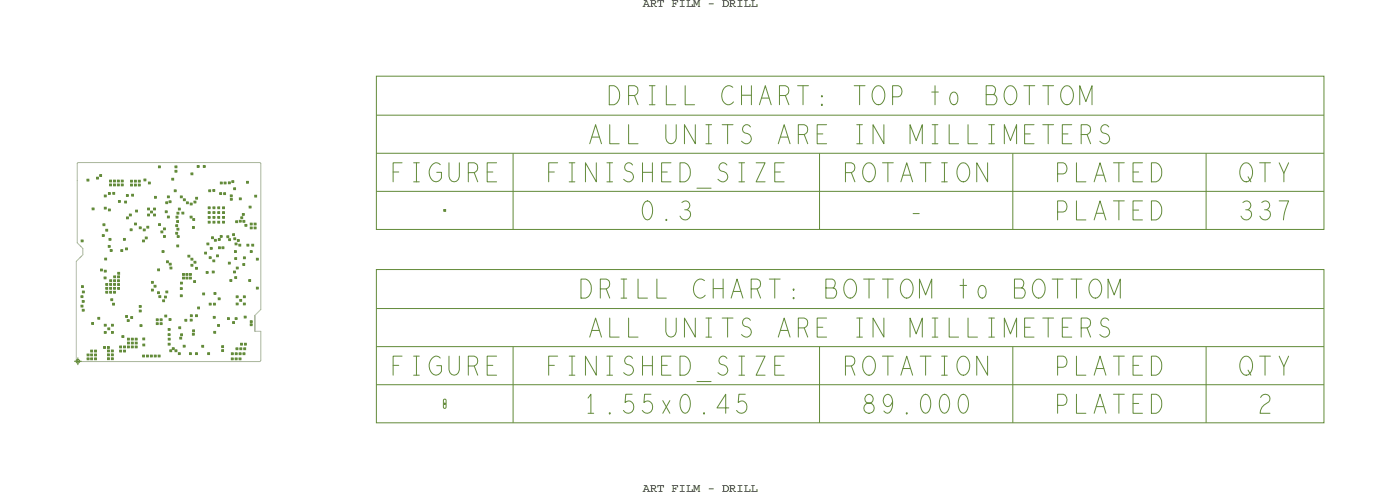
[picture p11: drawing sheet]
<svg xmlns="http://www.w3.org/2000/svg" width="234mm" height="83mm" viewBox="0 0 234 83" stroke-linecap="round" stroke-linejoin="round" font-family="sans-serif">
<defs><g id="words">
<g font-size="3.2" fill="#638b3a">
<text x="120.5" y="17.5">CHART:</text>
<text x="155.3" y="17.5">to</text>
<text x="130.1" y="24">ARE</text>
<text x="65.2" y="30.3">FIGURE</text>
<text x="91.2" y="30.3">FINISHED_SIZE</text>
<text x="107" y="36.7">0.3</text>
<text x="151.8" y="36.7">-</text>
<text x="207" y="36.7">337</text>
<text x="115.8" y="49.7">CHART:</text>
<text x="160.4" y="49.7">to</text>
<text x="130.1" y="56.2">ARE</text>
<text x="65.2" y="62.5">FIGURE</text>
<text x="91.2" y="62.5">FINISHED_SIZE</text>
</g>
<g font-size="2">
<text x="107.4" y="1.2">ART FILM - DRILL</text>
<text x="107.4" y="82">ART FILM - DRILL</text>
</g>
</g></defs>
<!-- layer: Board Outline -->
<g fill="none" stroke="#acacac" stroke-width=".17">
<path d="M12.9 30.1v3.3zM12.9 33.4v7.1zM12.9 27.3v2.8zM13.1 27.1h30.3zM13.1 27.1l-.2 .2M43.4 27.1l.2 .2M43.6 27.3v24.3zM12.7 43.6v16.4zM12.7 60l.3 .3M12.9 40.5l.6 .6zM13.5 41l.3 .4zM13.5 42.8l-.8 .8z"/>
<path d="M13.8 42.5l-.4 .5zM13.8 41.4v1.1zM42.6 52.6v2.6zM42.6 52.6l1-1zM42.6 55.2h1zM43.6 55.2v4.8zM13 60.3h.2zM13.2 60.3h30.1zM43.6 60l-.3 .3"/>
</g>
<!-- layer: Nets -->
<g fill="none" stroke="#638b3a" stroke-width=".17">
<path d="M14.5 29.9h.3v.3h-.3zM14.5 30l.1 .1 .1-.1M14.7 30h.1M14.8 30l-.1 .1M15.4 34.7h.3v.3h-.3zM15.4 34.7l.1 .2v-.2M15.6 34.8l.1 .1h-.1M16.1 29.5h.3v.3h-.3zM16.1 29.6l.1 .2 .1-.2M16.3 29.6l.1 .1h-.1M16.7 29.1h.3v.3h-.3zM16.7 29.2v.1l.1-.1"/>
<path d="M16.9 29.2v.1M16.9 29.3h-.1M17.1 39.1h.3v.3h-.3zM17.1 39.2l.1 .1v-.1M17.2 37.3h.3v.3h-.3zM17.2 37.4l.1 .1v-.1M17.3 39.2l.1 .1h-.1M17.4 37.4l.1 .1M17.4 32.5h.3v.3h-.3zM17.4 34.5h.3v.3h-.3zM17.4 37.5h.1M17.4 32.6l.1 .1 .1-.1"/>
<path d="M17.4 34.6l.1 .2 .1-.2M17.6 32.6l.1 .1h-.1M17.6 34.6l.1 .1h-.1M17.7 38.2h.3v.3h-.3zM17.7 38.3l.1 .2v-.2M17.9 38.3l.1 .1h-.1M18.1 32.1h.3v.3h-.3zM18.1 34.8h.3v.3h-.3zM18.1 32.2l.1 .1 .1-.1M18.1 34.9l.1 .2 .1-.2M18.2 39.8h.3v.3h-.3zM18.2 39.8l.1 .2 .1-.2"/>
<path d="M18.3 32.2h.1M18.3 34.9l.1 .1M18.3 30.7h.3v.3h-.3zM18.3 30h.3v.3h-.3zM18.3 30.8l.1 .1v-.1M18.3 30.1l.1 .2v-.2M18.3 32.2v.1M18.3 35h.1M18.4 39.8l.1 .1h-.1M18.5 30.8l.1 .1h-.1M18.5 30.1l.1 .1h-.1M18.8 32.1h.3v.3h-.3z"/>
<path d="M18.9 32.2v.1l.1-.1M19 30.7h.3v.3h-.3zM19 30h.3v.3h-.3zM19 30.8v.1l.1-.1M19 30.1v.2l.1-.2M19 32.2l.1 .1h-.1M19.2 30.8h.1M19.2 30.1v.1M19.2 30.8l-.1 .1M19.2 30.2h-.1M19.6 30.7h.3v.3h-.3zM19.6 30h.3v.3h-.3z"/>
<path d="M19.6 30.8l.1 .1v-.1M19.6 30.1l.1 .2v-.2M19.8 33.4h.3v.3h-.3zM19.8 33.5l.1 .2v-.2M19.8 30.8l.1 .1h-.1M19.8 30.1l.1 .1h-.1M20 33.5v.1M20 33.6h.1M20.3 30.7h.3v.3h-.3zM20.3 30h.3v.3h-.3zM20.3 30.8v.1l.1-.1M20.3 30.1v.2l.1-.2"/>
<path d="M20.5 30.8v.1h-.1M20.5 30.1v.1h-.1M20.6 39.8h.3v.3h-.3zM20.6 39.8l.1 .2 .1-.2M20.8 39.8l.1 .1M20.8 33.5h.3v.3h-.3zM20.8 33.6l.1 .2 .1-.2M20.8 39.9h.1M21 33.6l.1 .1M21 33.7h.1M21.1 32.4h.3v.3h-.3zM21.1 32.5l.1 .2 .1-.2"/>
<path d="M21.1 36.2h.3v.3h-.3zM21.1 36.2l.1 .2 .1-.2M21.3 32.5l.1 .1M21.3 36.3h.1M21.3 32.6h.1M21.4 36.3l-.1 .1M21.6 35.7h.3v.3h-.3zM21.6 35.8l.1 .1 .1-.1M21.8 38.2h.3v.3h-.3zM21.8 38.2v.2l.1-.2M21.8 35.8h.1M21.8 30.7h.3v.3h-.3z"/>
<path d="M21.8 30h.3v.3h-.3zM21.8 30.8l.1 .1v-.1M21.8 30.1l.1 .2v-.2M21.8 35.8v.1M21.9 38.2l.1 .1M22 38.3h-.1M22 32.4h.3v.3h-.3zM22 30.8l.1 .1h-.1M22 30.1l.1 .1h-.1M22 32.5l.1 .1v-.1M22.2 32.5h.1M22.2 32.5v.1"/>
<path d="M22.5 30.7h.3v.3h-.3zM22.5 30h.3v.3h-.3zM22.5 30.8v.1l.1-.1M22.5 30.1v.2l.1-.2M22.5 37.2h.3v.3h-.3zM22.5 37.3l.1 .1v-.1M22.6 30.8h.1M22.6 30.1l.1 .1M22.7 35h.3v.3h-.3zM22.7 37.3l.1 .1h-.1M22.7 35.1v.2l.1-.2M22.7 30.8l-.1 .1"/>
<path d="M22.7 30.2h-.1M22.8 35.1l.1 .1h-.1M23.1 30.7h.3v.3h-.3zM23.1 30h.3v.3h-.3zM23.1 30.8l.1 .1v-.1M23.1 30.1l.1 .2v-.2M23.3 37.8h.3v.3h-.3zM23.3 37.9v.1l.1-.1M23.3 30.8l.1 .1h-.1M23.3 30.1l.1 .1h-.1M23.5 37.9v.1h-.1M23.9 38.2h.3v.3h-.3z"/>
<path d="M23.9 38.3l.1 .1 .1-.1M24.1 29.8h.3v.3h-.3zM24.1 29.9v.2l.1-.2M24.1 38.3h.1M24.2 38.3l-.1 .1M24.2 29.9l.1 .1M24.3 39.5h.3v.3h-.3zM24.3 30h-.1M24.3 39.6v.1l.1-.1M24.5 39.6l.1 .1h-.2M24.5 37.7h.3v.3h-.3zM24.6 37.8v.1l.1-.1"/>
<path d="M24.7 34.7h.3v.3h-.3zM24.7 35.7h.3v.3h-.3zM24.7 34.8v.1l.1-.1M24.7 35.8v.1l.1-.1M24.7 37.8l.1 .1h-.1M24.8 30.4h.3v.3h-.3zM24.8 30.4l.1 .2v-.2M24.8 34.8l.1 .1h-.1M24.8 35.8l.1 .1h-.1M25 30.4v.1M25 30.5v.1M25.2 35.2h.3v.3h-.3z"/>
<path d="M25.2 35.3v.1l.1-.1M25.3 35.3l.1 .1h-.1M25.7 34.7h.3v.3h-.3zM25.7 35.7h.3v.3h-.3zM25.7 34.8v.1l.1-.1M25.7 35.8v.1l.1-.1M25.8 32.7h.3v.3h-.3zM25.8 32.8l.1 .2v-.2M25.8 34.8l.1 .1h-.1M25.8 35.8l.1 .1h-.1M26 32.8l.1 .1M26 32.9h.1"/>
<path d="M26.5 27.7h.3v.3h-.3zM26.5 27.7v.2l.1-.2M26.5 37.3h.3v.3h-.3zM26.5 37.4l.1 .1v-.1M26.7 27.8h.1M26.7 37.4l.1 .1h-.1M26.7 27.8l-.1 .1M26.9 38.5h.3v.3h-.3zM26.9 38.6l.1 .1v-.1M27.1 38.6v.1M27.1 38.7h.1M27.3 39.3h.3v.3h-.3z"/>
<path d="M27.3 38h.3v.3h-.3zM27.3 39.3l.1 .2 .1-.2M27.3 38.1l.1 .1 .1-.1M27.5 39.4h.1M27.5 38.1h.1M27.5 39.4v.1M27.5 38.1v.1M27.6 35.2h.3v.3h-.3zM27.6 35.2l.1 .2v-.2M27.7 33.6h.3v.3h-.3zM27.7 33.7l.1 .2v-.2M27.8 35.2l.1 .1h-.1"/>
<path d="M27.9 33.7l.1 .1h-.1M28 36h.3v.3h-.3zM28 32.7h.3v.3h-.3zM28 36.1v.1l.1-.1M28 32.7v.2l.1-.2M28.2 36.1v.1M28.2 32.8h.1M28.2 36.2h-.1M28.2 32.8l-.1 .1M28.2 33.5h.3v.3h-.3zM28.3 33.6v.1l.1-.1M28.4 33.6l.1 .1h-.1"/>
<path d="M28.7 29.7h.3v.3h-.3zM28.7 29.8l.1 .1v-.1M28.9 29.8l.1 .1h-.1M29.1 31.7h.3v.3h-.3zM29.1 31.7l.1 .2v-.2M29.2 27.7h.3v.3h-.3zM29.2 28.4h.3v.3h-.3zM29.2 27.7l.1 .2 .1-.2M29.2 28.5l.1 .1 .1-.1M29.3 31.7l.1 .1M29.3 31.8h.1M29.4 38.7h.3v.3h-.3z"/>
<path d="M29.4 37.5h.3v.3h-.3zM29.4 38.8v.2l.1-.2M29.4 37.5v.2l.1-.2M29.4 36h.3v.3h-.3zM29.4 27.8h.1M29.4 28.5h.1M29.4 36.1l.1 .2 .1-.2M29.5 27.8l-.1 .1M29.5 28.5l-.1 .1M29.5 36.8h.3v.3h-.3zM29.5 36.9l.1 .1 .1-.1M29.6 38.8v.1h-.1"/>
<path d="M29.6 37.6v.1h-.1M29.6 38.1h.3v.3h-.3zM29.6 35.4h.3v.3h-.3zM29.6 38.1v.2l.1-.2M29.6 35.5v.1l.1-.1M29.6 36.1l.1 .1h-.1M29.6 39.3h.3v.3h-.3zM29.6 39.4l.1 .1v-.1M29.7 36.9h.1M29.7 36.9v.1M29.8 38.1v.1M29.8 35.5h.1"/>
<path d="M29.8 38.2h-.1M29.8 35.5l-.1 .1M29.8 34.7h.3v.3h-.3zM29.8 39.4h.1M29.8 34.8l.1 .1v-.1M29.8 39.4v.1M30 34.8l.1 .1h-.1M30.1 32.7h.3v.3h-.3zM30.1 32.7l.1 .2 .1-.2M30.3 32.8l.1 .1h-.1M30.4 35.4h.3v.3h-.3zM30.4 35.4l.1 .2v-.2"/>
<path d="M30.6 35.5h.1M30.6 35.5v.1M30.6 33.1h.3v.3h-.3zM30.6 33.2l.1 .2 .1-.2M30.8 33.2l.1 .1h-.1M31.1 33.7h.3v.3h-.3zM31.2 33.7v.2l.1-.2M31.3 33.7l.1 .1M31.4 33.8l-.1 .1M31.8 36h.3v.3h-.3zM31.8 36.1v.2l.1-.2M31.8 33.9h.3v.3h-.3z"/>
<path d="M31.8 33.9l.1 .2v-.2M31.9 28.8h.3v.3h-.3zM31.9 28.9l.1 .2v-.2M32 36.1v.1M32 33.9v.1M32 36.2h-.1M32 34l-.1 .1M32.1 28.9v.1M32.1 29h.1M32.2 37.8h.3v.3h-.3zM32.2 37.8v.2l.1-.2M32.2 36.4h.3v.3h-.3z"/>
<path d="M32.2 36.5l.1 .2v-.2M32.3 37.9h.1M32.4 37.9l-.1 .1M32.4 36.5l.1 .1h-.1M32.4 33.5h.3v.3h-.3zM32.4 33.6l.1 .2v-.2M32.6 33.6l.1 .1h-.1M32.7 32.9h.3v.3h-.3zM32.7 33l.1 .1v-.1M32.9 33h.1M32.9 33v.1M32.9 27.6h.3v.3h-.3z"/>
<path d="M33 27.7v.1l.1-.1M33.1 27.7h.1M33.2 27.7l-.1 .1M34 27.6h.3v.3h-.3zM34 27.7v.1l.1-.1M34.2 27.7v.1h-.1M34.8 34.5h.3v.3h-.3zM34.8 36.9h.3v.3h-.3zM34.8 36.1h.3v.3h-.3zM34.8 35.3h.3v.3h-.3zM34.8 34.6l.1 .1v-.1M34.8 37l.1 .1v-.1"/>
<path d="M34.8 36.2l.1 .1v-.1M34.8 35.4l.1 .1v-.1M34.9 31.7h.3v.3h-.3zM34.9 31.7l.1 .2v-.2M35 34.6h.1M35 37h.1M35 36.2h.1M35 35.4h.1M35 34.6v.1M35 37v.1M35 36.2v.1M35 35.4v.1"/>
<path d="M35.1 31.7l.1 .1h-.2M35.3 39.5h.3v.3h-.3zM35.4 39.6v.1l.1-.1M35.5 39.6l.1 .1h-.1M35.6 31.6h.3v.3h-.3zM35.6 31.7v.1l.1-.1M35.6 34.5h.3v.3h-.3zM35.6 36.9h.3v.3h-.3zM35.6 36.1h.3v.3h-.3zM35.6 35.3h.3v.3h-.3zM35.6 34.6l.1 .1v-.1M35.6 37l.1 .1v-.1"/>
<path d="M35.6 36.2l.1 .1v-.1M35.6 35.4l.1 .1v-.1M35.8 31.7v.1h-.1M35.8 34.6h.1M35.8 37h.1M35.8 36.2h.1M35.8 35.4h.1M35.8 34.6v.1M35.8 37v.1M35.8 36.2v.1M35.8 35.4v.1M35.8 39.9h.3v.3h-.3z"/>
<path d="M35.8 40l.1 .1 .1-.1M36 40l.1 .1M36.4 34.5h.3v.3h-.3zM36.4 36.9h.3v.3h-.3zM36.4 36.1h.3v.3h-.3zM36.4 35.3h.3v.3h-.3zM36.4 34.6l.1 .1v-.1M36.4 37l.1 .1v-.1M36.4 36.2l.1 .1v-.1M36.4 35.4l.1 .1v-.1M36.5 39.8h.3v.3h-.3zM36.5 39.8v.2l.1-.2"/>
<path d="M36.6 34.6l.1 .1h-.1M36.6 37l.1 .1h-.1M36.6 36.2l.1 .1h-.1M36.6 35.4l.1 .1h-.1M36.7 39.9v.1h-.1M36.7 32.1h.3v.3h-.3zM36.7 32.2l.1 .1v-.1M36.8 39.3h.3v.3h-.3zM36.8 39.3l.1 .2v-.2M36.8 30.4h.3v.3h-.3zM36.8 30.4l.1 .2v-.2M36.9 32.2v.1"/>
<path d="M36.9 32.3h.1M37 39.4h.1M37 30.4l.1 .2h-.1M37 39.4v.1M37.2 34.5h.3v.3h-.3zM37.2 36.9h.3v.3h-.3zM37.2 36.1h.3v.3h-.3zM37.2 35.3h.3v.3h-.3zM37.2 34.6l.1 .1v-.1M37.2 37l.1 .1v-.1M37.2 36.2l.1 .1v-.1M37.2 35.4l.1 .1v-.1"/>
<path d="M37.4 32.1h.3v.3h-.3zM37.4 34.6l.1 .1h-.1M37.4 37l.1 .1h-.1M37.4 36.2l.1 .1h-.1M37.4 35.4l.1 .1h-.1M37.4 32.2v.2l.1-.2M37.4 30.4h.3v.3h-.3zM37.5 30.4v.2l.1-.2M37.6 32.2v.1M37.6 32.3h-.1M37.6 30.4l.1 .2h-.1M37.9 39.3h.3v.3h-.3z"/>
<path d="M37.9 39.4l.1 .1v-.1M38.1 39.4v.1M38.1 39.5h.1M38.2 30.3h.3v.3h-.3zM38.2 30.4v.2l.1-.2M38.2 39.8h.3v.3h-.3zM38.2 39.9l.1 .1v-.1M38.3 30.4l.1 .1M38.4 30.5h-.1M38.4 39.9h.1M38.4 39.9v.1M38.5 32.5h.3v.3h-.3z"/>
<path d="M38.5 33.1h.3v.3h-.3zM38.5 32.6v.1l.1-.1M38.5 33.1l.1 .2v-.2M38.7 32.6v.1h-.1M38.7 33.2l.1 .1h-.2M38.7 30.1h.3v.3h-.3zM38.7 30.2l.1 .2 .1-.2M38.9 39h.3v.3h-.3zM38.9 39v.2l.1-.2M38.9 30.2l.1 .1M39 30.3h-.1M39 31.3h.3v.3h-.3z"/>
<path d="M39 31.4l.1 .1 .1-.1M39.1 39.1h.1M39.1 39.7h.3v.3h-.3zM39.1 39.7v.2l.1-.2M39.1 39.1l-.1 .1M39.2 31.4l.1 .1M39.3 39.7v.1h-.1M39.3 31.5h-.1M39.4 36.8h.3v.3h-.3zM39.4 36.9v.1l.1-.1M39.6 36.9v.1M39.6 37h-.1"/>
<path d="M39.7 39.9h.3v.3h-.3zM40 36.7h.3v.3h-.3zM40 33h.3v.3h-.3zM40 36.8v.2l.1-.2M40 33.1l.1 .1v-.1M40.2 36.8l.1 .1h-.2M40.2 33.1l.1 .1h-.1M40.2 36.1h.3v.3h-.3zM40.2 36.2l.1 .2 .1-.2M40.4 36.2l.1 .1h-.1M40.5 35.6h.3v.3h-.3zM40.5 35.7l.1 .1v-.1"/>
<path d="M40.6 36.7h.3v.3h-.3zM40.6 36.8l.1 .2v-.2M40.7 35.7l.1 .1h-.1M40.8 36.8v.1M40.8 36.9h.1M40.9 37.4h.3v.3h-.3zM40.9 37.5l.1 .1 .1-.1M41.1 37.5l.1 .1M41.1 37.6h.1M41.2 30.2h.3v.3h-.3zM41.2 30.3l.1 .2v-.2M41.4 30.3v.1"/>
<path d="M41.4 30.4h-.1M41.6 34.4h.3v.3h-.3zM41.6 34.4l.1 .2 .1-.2M41.8 37.8h.3v.3h-.3zM41.8 37.2h.3v.3h-.3zM41.8 34.5h.1M41.8 37.9l.1 .2v-.2M41.8 37.3l.1 .1v-.1M41.8 34.5v.1M42 37.9v.1M42 37.3h.1M42 38h.1"/>
<path d="M42 37.3v.1M42.5 37.8h.3v.3h-.3zM42.5 37.2h.3v.3h-.3zM42.5 37.9v.2l.1-.2M42.5 37.3v.1l.1-.1M42.6 32.5h.3v.3h-.3zM42.6 32.6v.2l.1-.2M42.6 37.9l.1 .1M42.6 37.3h.1M42.7 38h-.1M42.7 37.3l-.1 .1M42.8 32.6v.1h-.1"/>
<path d="M13.5 50.9h.3v.3h-.3zM13.5 49.3h.3v.3h-.3zM13.6 51v.1l.1-.1M13.6 49.4v.1l.1-.1M13.6 40h.3v.3h-.3zM13.6 40.1v.1l.1-.1M13.6 47.6h.3v.3h-.3zM13.6 47.7l.1 .2 .1-.2M13.7 51l.1 .1h-.1M13.7 49.4l.1 .1h-.1M13.7 50.1h.3v.3h-.3zM13.7 51.6h.3v.3h-.3z"/>
<path d="M13.8 40.1v.1M13.8 50.2v.1l.1-.1M13.8 51.6v.2l.1-.2M13.8 48.5h.3v.3h-.3zM13.8 48.6v.1l.1-.1M13.8 40.2h-.1M13.8 47.7l.1 .1M13.8 47.8h.1M13.9 50.2h.1M13.9 51.7h.1M14 48.6v.1M14 50.2l-.1 .1"/>
<path d="M14 51.7l-.1 .1M14 48.7h-.1M14.6 59h.3v.3h-.3zM14.6 59.7h.3v.3h-.3zM14.6 59.1v.1l.1-.1M14.6 59.7v.2l.1-.2M14.7 59.1l.1 .1h-.1M14.7 59.8l.1 .1h-.1M15.2 59h.3v.3h-.3zM15.2 58.4h.3v.3h-.3zM15.2 59.7h.3v.3h-.3zM15.2 59.1v.1l.1-.1"/>
<path d="M15.2 58.4v.2l.1-.2M15.2 59.7v.2l.1-.2M15.3 53.8h.3v.3h-.3zM15.3 53.8l.1 .2 .1-.2M15.3 59.1l.1 .1M15.3 58.5h.1M15.3 59.8h.1M15.4 59.2h-.1M15.4 58.5l-.1 .1M15.4 59.8l-.1 .1M15.5 53.9h.1M15.5 53.9v.1"/>
<path d="M15.8 59h.3v.3h-.3zM15.8 58.4h.3v.3h-.3zM15.8 59.7h.3v.3h-.3zM15.8 59.1l.1 .1v-.1M15.8 58.4l.1 .2v-.2M15.8 59.7l.1 .2v-.2M16 59.1l.1 .1h-.1M16 58.5l.1 .1h-.1M16 59.8l.1 .1h-.1M16.3 52.9h.3v.3h-.3zM16.4 53v.1l.1-.1M16.5 53l.1 .1h-.1"/>
<path d="M16.8 44.9h.3v.3h-.3zM16.8 44.9l.1 .2v-.2M17 44.9v.1M17 45v.1M17.3 57.8h.3v.3h-.3zM17.3 57.8l.1 .2v-.2M17.4 46.2h.3v.3h-.3zM17.4 46.3l.1 .1v-.1M17.4 55.3h.3v.3h-.3zM17.4 54.1h.3v.3h-.3zM17.4 45h.3v.3h-.3zM17.4 55.3l.1 .2 .1-.2"/>
<path d="M17.4 54.1l.1 .2 .1-.2M17.4 45.1l.1 .2 .1-.2M17.5 57.9l.1 .1h-.1M17.5 43h.3v.3h-.3zM17.5 43.1l.1 .2v-.2M17.6 46.3l.1 .1h-.1M17.6 55.4l.1 .1h-.1M17.6 54.2l.1 .1h-.1M17.6 45.1l.1 .1h-.1M17.7 48.6h.3v.3h-.3zM17.7 47.9h.3v.3h-.3zM17.7 47.3h.3v.3h-.3z"/>
<path d="M17.7 48.6l.1 .2v-.2M17.7 48l.1 .1v-.1M17.7 47.3l.1 .2v-.2M17.7 43.1v.1M17.7 43.2h.1M17.9 48.7l.1 .1h-.2M17.9 48l.1 .1h-.2M17.9 47.4l.1 .1h-.2M18 57.8h.3v.3h-.3zM18 59h.3v.3h-.3zM18 58.3h.3v.3h-.3zM18 59.6h.3v.3h-.3z"/>
<path d="M18 57.8v.2l.1-.2M18 59.1v.1l.1-.1M18 58.4v.2l.1-.2M18 59.7v.2l.1-.2M18 54.7h.3v.3h-.3zM18 54.7l.1 .2 .1-.2M18.1 40.9h.3v.3h-.3zM18.1 41l.1 .1v-.1M18.1 57.9h.1M18.1 59.1h.1M18.1 58.4l.1 .1M18.1 59.7l.1 .1"/>
<path d="M18.2 57.9l-.1 .1M18.2 59.1l-.1 .1M18.2 58.5h-.1M18.2 59.8h-.1M18.2 54.8l.1 .1h-.1M18.3 41v.1M18.3 41.1h.1M18.3 48.6h.3v.3h-.3zM18.3 47.9h.3v.3h-.3zM18.3 47.3h.3v.3h-.3zM18.3 46.6h.3v.3h-.3zM18.3 48.6l.1 .2 .1-.2"/>
<path d="M18.3 48l.1 .1 .1-.1M18.3 47.3l.1 .2 .1-.2M18.3 46.7l.1 .2 .1-.2M18.4 41.6h.3v.3h-.3zM18.4 41.7l.1 .1 .1-.1M18.5 48.7h.1M18.5 48l.1 .1M18.5 47.4h.1M18.5 49.8h.3v.3h-.3zM18.5 46.7l.1 .1M18.5 49.9l.1 .1 .1-.1M18.5 48.7v.1"/>
<path d="M18.5 48.1h.1M18.5 47.4v.1M18.6 46.8h-.1M18.6 41.7l.1 .1M18.6 59h.3v.3h-.3zM18.6 58.3h.3v.3h-.3zM18.6 59.6h.3v.3h-.3zM18.6 59.1l.1 .1v-.1M18.6 58.4l.1 .2v-.2M18.6 59.7l.1 .2v-.2M18.6 55.3h.3v.3h-.3zM18.6 54.1h.3v.3h-.3z"/>
<path d="M18.6 55.3l.1 .2 .1-.2M18.6 54.1l.1 .2 .1-.2M18.6 41.8h.1M18.7 49.9l.1 .1h-.1M18.8 59.1l.1 .1h-.1M18.8 58.4l.1 .1h-.1M18.8 59.7l.1 .1h-.1M18.8 50.6h.3v.3h-.3zM18.8 55.4h.1M18.8 54.2h.1M18.8 50.6l.1 .2v-.2M18.8 55.4v.1"/>
<path d="M18.8 54.2v.1M19 48.6h.3v.3h-.3zM19 47.9h.3v.3h-.3zM19 47.3h.3v.3h-.3zM19 46.6h.3v.3h-.3zM19 48.6l.1 .2v-.2M19 48l.1 .1v-.1M19 47.3l.1 .2v-.2M19 46.7l.1 .2v-.2M19 50.6l.1 .1h-.1M19 46h.3v.3h-.3zM19 46.1l.1 .1v-.1"/>
<path d="M19.2 48.7l.1 .1h-.2M19.2 48l.1 .1h-.2M19.2 47.4l.1 .1h-.2M19.2 46.7v.1M19.2 46.1h.1M19.2 46.8h.1M19.2 46.1v.1M19.6 46.6h.3v.3h-.3zM19.6 46.7l.1 .2 .1-.2M19.7 46h.3v.3h-.3zM19.7 47.9h.3v.3h-.3zM19.7 47.3h.3v.3h-.3z"/>
<path d="M19.7 46.1v.1l.1-.1M19.7 48v.2l.1-.2M19.7 47.4v.1l.1-.1M19.7 45.4h.3v.3h-.3zM19.7 45.5l.1 .1v-.1M19.8 46.7l.1 .1h-.1M19.8 46.1l.1 .1h-.1M19.8 48l.1 .1h-.1M19.8 47.4l.1 .1h-.1M19.9 45.5l.1 .1h-.2M20 58.4h.3v.3h-.3zM20 57.7h.3v.3h-.3z"/>
<path d="M20 58.4l.1 .2v-.2M20 57.8l.1 .1v-.1M20.2 58.5h.1M20.2 57.8h.1M20.2 41.6h.3v.3h-.3zM20.2 41.7l.1 .1v-.1M20.2 58.5v.1M20.2 57.8v.1M20.4 56h.3v.3h-.3zM20.4 41.7l.1 .1h-.1M20.4 56v.2l.1-.2M20.6 56v.1"/>
<path d="M20.6 56.1l-.1 .1M20.6 57.7h.3v.3h-.3zM20.7 58.4h.3v.3h-.3zM20.7 57.8v.1l.1-.1M20.7 58.4v.2l.1-.2M20.8 57.8l.1 .1h-.1M20.8 58.5l.1 .1h-.1M21 41.3h.3v.3h-.3zM21 52.6h.3v.3h-.3zM21 41.4l.1 .2v-.2M21 52.7l.1 .1v-.1M21.2 41.4l.1 .1h-.2"/>
<path d="M21.2 52.7l.1 .1h-.1M21.3 53.3h.3v.3h-.3zM21.3 53.4v.1l.1-.1M21.3 57.7h.3v.3h-.3zM21.3 57h.3v.3h-.3zM21.3 56.4h.3v.3h-.3zM21.3 57.8l.1 .1v-.1M21.3 57.1l.1 .2v-.2M21.3 56.5l.1 .1v-.1M21.5 53.4h.1M21.5 53.4l-.1 .1M21.5 57.8h.1"/>
<path d="M21.5 57.1v.1M21.5 56.5h.1M21.5 57.8v.1M21.5 57.2h.1M21.5 56.5v.1M21.8 52.8h.3v.3h-.3zM21.9 52.9v.1l.1-.1M21.9 57.7h.3v.3h-.3zM21.9 57h.3v.3h-.3zM21.9 56.4h.3v.3h-.3zM22 57.8v.1l.1-.1M22 57.1v.2l.1-.2"/>
<path d="M22 56.5v.1l.1-.1M22 52.9h.1M22.1 52.9l-.1 .1M22.1 57.8l.1 .1h-.1M22.1 57.1l.1 .1h-.1M22.1 56.5l.1 .1h-.1M22.6 57.7h.3v.3h-.3zM22.6 57h.3v.3h-.3zM22.6 56.4h.3v.3h-.3zM22.6 57.8l.1 .1v-.1M22.6 57.1l.1 .2v-.2M22.6 56.5l.1 .1v-.1"/>
<path d="M22.8 57.8h.1M22.8 57.1v.1M22.8 56.5h.1M22.8 57.8v.1M22.8 57.2h.1M22.8 56.5v.1M23.3 50.9h.3v.3h-.3zM23.3 51.7h.3v.3h-.3zM23.3 51v.2l.1-.2M23.3 51.8v.1l.1-.1M23.4 54.1h.3v.3h-.3zM23.4 54.2l.1 .2v-.2"/>
<path d="M23.5 51v.1h-.1M23.5 51.8v.1h-.1M23.6 54.2l.1 .1h-.1M23.8 40h.3v.3h-.3zM23.8 59.2h.3v.3h-.3zM23.8 40.1l.1 .1 .1-.1M23.8 59.3l.1 .1 .1-.1M23.9 56.3h.3v.3h-.3zM23.9 57.4h.3v.3h-.3zM23.9 56.4v.2l.1-.2M23.9 57.4v.2l.1-.2M24 40.1l.1 .1h-.1"/>
<path d="M24 59.3l.1 .1h-.1M24.1 56.4v.1h-.1M24.1 57.4v.2h-.1M24.5 59.2h.3v.3h-.3zM24.5 59.3l.1 .1v-.1M24.7 59.3h.1M24.7 59.3l-.1 .1M25.1 59.2h.3v.3h-.3zM25.1 59.3l.1 .1 .1-.1M25.3 46.9h.3v.3h-.3zM25.3 48.2h.3v.3h-.3zM25.3 47l.1 .1v-.1"/>
<path d="M25.3 48.3l.1 .1v-.1M25.3 59.3h.1M25.3 59.3v.1M25.5 47v.1M25.5 48.3h.1M25.5 47.1h.1M25.5 48.3v.1M25.7 47.6h.3v.3h-.3zM25.8 47.6v.2l.1-.2M25.8 59.2h.3v.3h-.3zM25.8 59.3l.1 .1v-.1M25.9 47.6l.1 .2h-.1"/>
<path d="M26 59.3l.1 .1h-.2M26.1 53.8h.3v.3h-.3zM26.1 53.2h.3v.3h-.3zM26.1 53.9l.1 .1v-.1M26.1 53.2l.1 .2v-.2M26.3 53.9l.1 .1h-.1M26.3 53.2l.1 .1h-.1M26.3 48.6h.3v.3h-.3zM26.3 48.7l.1 .2 .1-.2M26.3 44.8h.3v.3h-.3zM26.4 44.9v.2l.1-.2M26.4 59.2h.3v.3h-.3z"/>
<path d="M26.4 59.3l.1 .1 .1-.1M26.5 48.7l.1 .1h-.1M26.5 44.9l.1 .1M26.5 49.3h.3v.3h-.3zM26.6 49.4v.1l.1-.1M26.6 45h-.1M26.6 59.3h.1M26.6 59.3v.1M26.7 49.4h.1M26.8 53.8h.3v.3h-.3zM26.8 53.2h.3v.3h-.3zM26.8 49.4l-.1 .1"/>
<path d="M26.8 53.9v.1l.1-.1M26.8 53.2v.2l.1-.2M26.9 53.9h.1M26.9 53.2l.1 .1M27 53.9l-.1 .1M27 53.3h-.1M27.1 41.8h.3v.3h-.3zM27.1 41.9l.1 .1v-.1M27.2 50h.3v.3h-.3zM27.2 50.1l.1 .1v-.1M27.3 41.9l.1 .1h-.2M27.4 50.1h.1"/>
<path d="M27.4 50.1l-.1 .1M27.5 49.4h.3v.3h-.3zM27.5 49.4l.1 .2v-.2M27.5 52.5h.3v.3h-.3zM27.6 52.6v.2l.1-.2M27.7 49.4v.1M27.7 49.5l-.1 .1M27.7 48.5h.3v.3h-.3zM27.7 48.6l.1 .1 .1-.1M27.7 52.6l.1 .1h-.1M27.8 43.5h.3v.3h-.3zM27.8 43.6l.1 .1 .1-.1"/>
<path d="M27.9 48.6l.1 .1M27.9 48.7h.1M28 43.6h.1M28 43.6v.1M28.1 55.6h.3v.3h-.3zM28.1 54.8h.3v.3h-.3zM28.1 57.2h.3v.3h-.3zM28.1 55.7l.1 .2v-.2M28.1 56.4h.3v.3h-.3zM28.1 54.8l.1 .2v-.2M28.1 57.3l.1 .2v-.2M28.1 56.5l.1 .1v-.1"/>
<path d="M28.2 53.1h.3v.3h-.3zM28.3 53.2v.1l.1-.1M28.3 43.9h.3v.3h-.3zM28.3 55.7v.1M28.3 44v.1l.1-.1M28.3 54.9h.1M28.3 57.3v.1M28.3 56.5h.1M28.3 55.8h.1M28.3 54.9v.1M28.3 57.4h.1M28.3 56.5v.1"/>
<path d="M28.4 58.3h.3v.3h-.3zM28.4 58.4v.1l.1-.1M28.4 44.5h.3v.3h-.3zM28.4 44.6l.1 .2v-.2M28.4 53.2l.1 .1h-.1M28.5 44h.1M28.5 44l-.1 .1M28.6 58.4l.1 .1h-.2M28.6 44.6v.1M28.6 44.7h.1M28.8 58h.3v.3h-.3zM28.8 58l.1 .2v-.2"/>
<path d="M29 58.1l.1 .1h-.1M29.2 58.3h.3v.3h-.3zM29.2 58.4l.1 .1 .1-.1M29.4 58.4l.1 .1M29.5 58.5h-.1M29.5 40.8h.3v.3h-.3zM29.6 40.9v.2l.1-.2M29.7 40.9l.1 .1h-.1M29.8 58.8h.3v.3h-.3zM29.8 58.9l.1 .1v-.1M29.9 54.5h.3v.3h-.3zM29.9 54.6v.1l.1-.1"/>
<path d="M30 58.9l.1 .1h-.1M30 56.2h.3v.3h-.3zM30 56.3l.1 .1 .1-.1M30.1 54.6l.1 .1h-.2M30.1 48h.3v.3h-.3zM30.1 49.2h.3v.3h-.3zM30.1 48l.1 .2 .1-.2M30.1 49.2l.1 .2 .1-.2M30.2 47h.3v.3h-.3zM30.2 47.1v.2l.1-.2M30.2 55.7h.3v.3h-.3zM30.2 55.7l.1 .2v-.2"/>
<path d="M30.2 56.3l.1 .1h-.1M30.3 48l.1 .2h-.1M30.3 49.2l.1 .1h-.1M30.3 47.1l.1 .1M30.4 55.7v.1M30.4 47.2h-.1M30.4 55.8h-.1M30.5 45.6h.3v.3h-.3zM30.5 46.2h.3v.3h-.3zM30.5 45.7l.1 .1v-.1M30.5 46.3l.1 .1v-.1M30.6 57.6h.3v.3h-.3z"/>
<path d="M30.6 57.6l.1 .2v-.2M30.7 45.7l.1 .1h-.1M30.7 46.3l.1 .1h-.1M30.8 57.6l.1 .1M30.8 57.7v.1M30.9 53.2h.3v.3h-.3zM30.9 53.3l.1 .2v-.2M31.1 45.6h.3v.3h-.3zM31.1 46.2h.3v.3h-.3zM31.1 53.3v.1M31.1 45.7v.1l.1-.1M31.1 46.3v.1l.1-.1"/>
<path d="M31.1 53.4h.1M31.3 45.7h.1M31.3 46.3v.1M31.3 45.7l-.1 .1M31.3 46.4h-.1M31.4 42.5h.3v.3h-.3zM31.4 42.6l.1 .2v-.2M31.6 42.6v.1M31.6 42.7h.1M31.6 58.8h.3v.3h-.3zM31.6 45.6h.3v.3h-.3zM31.7 46.2h.3v.3h-.3z"/>
<path d="M31.7 58.9v.1l.1-.1M31.7 45.7v.1l.1-.1M31.7 46.3v.1l.1-.1M31.8 53.2h.3v.3h-.3zM31.8 53.3l.1 .1v-.1M31.8 52.5h.3v.3h-.3zM31.8 52.6l.1 .1v-.1M31.8 58.9h.1M31.8 45.7h.1M31.8 46.3h.1M31.9 58.9l-.1 .1M31.9 45.7l-.1 .1"/>
<path d="M31.9 46.3l-.1 .1M31.9 43.1h.3v.3h-.3zM31.9 44.1h.3v.3h-.3zM31.9 43.1l.1 .2v-.2M31.9 44.1l.1 .2v-.2M32 53.3v.1M32 52.6l.1 .1h-.1M32 53.4h-.1M32.1 43.1v.1M32.1 44.2h.1M32.1 43.2v.1M32.1 44.2v.1"/>
<path d="M32.1 55.6h.3v.3h-.3zM32.1 55.6l.1 .2 .1-.2M32.2 55h.3v.3h-.3zM32.2 55.1l.1 .1v-.1M32.3 55.7l.1 .1h-.1M32.4 46.8h.3v.3h-.3zM32.4 46.9v.1l.1-.1M32.4 55.1h.1M32.4 55.1v.1M32.4 43.6h.3v.3h-.3zM32.4 43.6l.1 .2v-.2M32.5 46.9h.1"/>
<path d="M32.6 46.9l-.1 .1M32.6 43.7l.1 .1h-.1M32.7 44.6h.3v.3h-.3zM32.7 52.5h.3v.3h-.3zM32.7 58.8h.3v.3h-.3zM32.7 44.7v.1l.1-.1M32.7 52.6v.1l.1-.1M32.7 58.9v.1l.1-.1M32.9 44.7v.1h-.1M32.9 52.6v.1h-.1M32.9 58.9v.1h-.1M33 51.2h.3v.3h-.3z"/>
<path d="M33 51.3l.1 .1 .1-.1M33.2 51.3h.1M33.2 51.3v.1M33.7 57.6h.3v.3h-.3zM33.7 57.7l.1 .1v-.1M33.9 48.8h.3v.3h-.3zM33.9 48.9v.2l.1-.2M33.9 57.7l.1 .1h-.1M34.1 48.9v.1M34.1 49h-.1M34.2 42h.3v.3h-.3zM34.2 42.1l.1 .2v-.2"/>
<path d="M34.4 42.1v.1M34.4 42.2h.1M34.4 45.3h.3v.3h-.3zM34.5 45.3v.2l.1-.2M34.6 40.5h.3v.3h-.3zM34.6 40.6v.1l.1-.1M34.6 45.4h.1M34.7 45.4l-.1 .1M34.7 58.8h.3v.3h-.3zM34.7 58.9l.1 .1v-.1M34.8 40.6v.1M34.8 40.7h-.1"/>
<path d="M34.9 58.9h.1M34.9 58.9v.1M35 42.8h.3v.3h-.3zM35 50.5h.3v.3h-.3zM35 42.9v.1l.1-.1M35 50.6v.2l.1-.2M35.1 41.3h.3v.3h-.3zM35.1 42.9h.1M35.1 50.6l.1 .1M35.1 41.3l.1 .2 .1-.2M35.2 42.9l-.1 .1M35.2 50.7h-.1"/>
<path d="M35.3 41.3l.1 .1h-.1M35.5 45.2h.3v.3h-.3zM35.5 45.3v.1l.1-.1M35.6 43.3h.3v.3h-.3zM35.6 43.4v.2l.1-.2M35.6 52.7h.3v.3h-.3zM35.6 52.8l.1 .2 .1-.2M35.7 45.3h.1M35.7 50.5h.3v.3h-.3zM35.7 50.6v.2l.1-.2M35.7 45.3l-.1 .1M35.7 55.2h.3v.3h-.3z"/>
<path d="M35.7 55.3l.1 .2 .1-.2M35.8 43.4v.1h-.1M35.8 48.8h.3v.3h-.3zM35.8 48.8v.2l.1-.2M35.8 52.8l.1 .1h-.1M35.9 50.6v.1M35.9 50.7h-.1M35.9 55.3l.1 .1h-.1M35.9 48.9h.1M36 48.9l-.1 .1M36 40.1h.1M36.2 42.5h.3v.3h-.3z"/>
<path d="M36.2 42.6v.1l.1-.1M36.3 54.1h.3v.3h-.3zM36.4 42.6l.1 .1h-.2M36.4 54.2v.1l.1-.1M36.5 49.7h.3v.3h-.3zM36.5 49.7v.2l.1-.2M36.5 41.2h.3v.3h-.3zM36.5 41.2l.1 .2v-.2M36.5 54.2l.1 .1h-.1M36.6 49.7l.1 .1M36.7 49.8l-.1 .1M36.7 41.2v.1"/>
<path d="M36.7 41.3h.1M37 58.3h.3v.3h-.3zM37 57.6h.3v.3h-.3zM37 58.4l.1 .1 .1-.1M37 57.7l.1 .2 .1-.2M37.1 41.2h.3v.3h-.3zM37.1 41.2l.1 .2v-.2M37.2 58.4h.1M37.2 57.7l.1 .1M37.3 58.4l-.1 .1M37.3 57.8h-.1M37.3 41.2v.1"/>
<path d="M37.3 41.3h.1M38 53h.3v.3h-.3zM38 53l.1 .2v-.2M38.1 43.7h.3v.3h-.3zM38.2 43.8v.1l.1-.1M38.2 53v.1M38.2 53.1v.1M38.3 43.8l.1 .1h-.1M38.4 46.6h.3v.3h-.3zM38.4 46.7l.1 .1v-.1M38.6 46.7v.1M38.6 46.8h.1"/>
<path d="M38.6 59.7h.3v.3h-.3zM38.6 58.8h.3v.3h-.3zM38.7 59.7v.2l.1-.2M38.7 58.9v.1l.1-.1M38.8 59.8l.1 .1h-.1M38.8 58.9l.1 .1h-.1M38.9 53.6h.3v.3h-.3zM38.9 53.7v.1l.1-.1M39 45.2h.3v.3h-.3zM39 45.3l.1 .1 .1-.1M39.1 53.7v.1M39.1 53.8h-.1"/>
<path d="M39.2 41.8h.3v.3h-.3zM39.2 41.9v.1l.1-.1M39.2 45.3l.1 .1h-.1M39.2 46.1h.3v.3h-.3zM39.2 43h.3v.3h-.3zM39.2 46.2l.1 .2 .1-.2M39.2 43l.1 .2 .1-.2M39.3 40.5h.3v.3h-.3zM39.3 53h.3v.3h-.3zM39.3 40.6v.1l.1-.1M39.3 59.7h.3v.3h-.3zM39.3 53l.1 .2v-.2"/>
<path d="M39.3 58.8h.3v.3h-.3zM39.3 59.7l.1 .2v-.2M39.3 58.9l.1 .1v-.1M39.4 41.9h.1M39.4 41.9l-.1 .1M39.4 46.2l.1 .1h-.1M39.4 43l.1 .1h-.1M39.4 58h.3v.3h-.3zM39.4 58.1l.1 .1 .1-.1M39.5 50.5h.3v.3h-.3zM39.5 49.3h.3v.3h-.3zM39.5 40.6l.1 .1h-.2"/>
<path d="M39.5 50.6v.1l.1-.1M39.5 49.4v.1l.1-.1M39.5 53v.1M39.5 44.5h.3v.3h-.3zM39.5 59.8h.1M39.5 44.6v.2l.1-.2M39.5 58.9v.1M39.5 53.1v.1M39.5 59.8v.1M39.5 59h.1M39.6 58.1h.1M39.6 58.1v.1"/>
<path d="M39.6 50.6l.1 .1M39.6 49.4l.1 .1M39.7 44.6l.1 .1h-.2M39.7 40v.2l.1-.2M39.7 50.7h-.1M39.7 49.5h-.1M39.8 40l.1 .1h-.1M39.9 40.7h.3v.3h-.3zM39.9 40.8l.1 .1v-.1M39.9 59.7h.3v.3h-.3zM39.9 58.8h.3v.3h-.3zM40 59.7v.2l.1-.2"/>
<path d="M40 58.9v.1l.1-.1M40.1 49.9h.3v.3h-.3zM40.1 50v.1l.1-.1M40.1 58h.3v.3h-.3zM40.1 58.1v.1l.1-.1M40.1 40.8l.1 .1h-.1M40.1 59.8l.1 .1h-.1M40.1 58.9l.1 .1M40.2 59h-.1M40.2 57.2h.3v.3h-.3zM40.2 57.3l.1 .1v-.1M40.2 50l.1 .1h-.1"/>
<path d="M40.3 58.1h.1M40.3 58.1l-.1 .1M40.4 57.3l.1 .1h-.1M40.6 43.9h.3v.3h-.3zM40.6 44v.2l.1-.2M40.6 58.8h.3v.3h-.3zM40.6 58.9l.1 .1v-.1M40.7 50.5h.3v.3h-.3zM40.7 49.3h.3v.3h-.3zM40.7 42.8h.3v.3h-.3zM40.7 50.6v.1l.1-.1M40.7 49.4v.1l.1-.1"/>
<path d="M40.7 42.9v.2l.1-.2M40.7 58h.3v.3h-.3zM40.7 58.1l.1 .1 .1-.1M40.8 44v.1h-.1M40.8 58.9l.1 .1h-.1M40.8 52.7h.3v.3h-.3zM40.8 52.8l.1 .1v-.1M40.8 57.2h.3v.3h-.3zM40.8 57.3l.1 .1 .1-.1M40.8 50.6l.1 .1h-.1M40.8 49.4l.1 .1h-.1M40.9 42.9v.1"/>
<path d="M40.9 43h-.1M40.9 58.1l.1 .1h-.1M41 52.8v.1M41 52.9h.1M41 57.3l.1 .1M41.1 57.4h-.1M41.3 40.7h.3v.3h-.3zM41.3 40.8v.1l.1-.1M41.4 40.8l.1 .1M41.5 40.9h-.1M41.6 46.6h.3v.3h-.3zM41.6 46.7v.1l.1-.1"/>
<path d="M41.7 46.7l.1 .1M41.8 46.8h-.1M41.8 54h.3v.3h-.3zM41.8 41.8h.3v.3h-.3zM41.8 53.5h.3v.3h-.3zM41.8 54.1l.1 .1v-.1M41.8 41.9l.1 .1v-.1M41.8 53.5l.1 .2v-.2M42 54.1h.1M42 41.9l.1 .1h-.1M42 53.6l.1 .1h-.1M42 54.1v.1"/>
<path d="M42.1 40.7h.3v.3h-.3zM42.1 40.8v.1l.1-.1M42.3 40.8v.1h-.1M42.8 47.9h.3v.3h-.3zM42.8 43.1h.3v.3h-.3zM42.8 48l.1 .1 .1-.1M42.8 43.1l.1 .2 .1-.2M43 48l.1 .1h-.1M43 43.1l.1 .2h-.1"/>
</g>
<!-- layer: Text -->
<g fill="none" stroke="#638b3a" stroke-width=".17">
<path d="M101.8 14.3h.7a1.81 1.81 0 0 1 0 3.2h-.7zM105 15.9h1a.86 .86 0 0 0 .6-.8 .86 .86 0 0 0-.6-.8h-1v3.2M106 15.9l.6 1.6M108.5 14.3h.9M108.5 17.5h.9M108.9 14.3v3.2M111.3 14.3v3.2h1.6M114.4 14.3v3.2h1.6M122.4 14.6a1 1 0 0 0-1.7 .4 1.72 1.72 0 0 0 .8 2.5 1.1 1.1 0 0 0 1-.5M123.8 14.3v3.2M125.5 14.3v3.2M126.8 17.5l1-3.2 1 3.2"/>
<path d="M130.2 15.9h1a.86 .86 0 0 0 .6-.8 .86 .86 0 0 0-.6-.8h-1v3.2M133.2 14.3h1.8M134.1 14.3v3.2M142.7 14.3h1.8M143.6 14.3v3.2M146.1 14.6a.94 .94 0 0 1 1-.2 .94 .94 0 0 1 .6 .8 1.9 1.9 0 0 1-.7 2.2 1.18 1.18 0 0 1-1.3-1.3 1.94 1.94 0 0 1 .4-1.5zM149.1 16.1h.9a1 1 0 0 0 .7-.9 1 1 0 0 0-.7-.9h-.9v3.2M156.2 14.3v3.2M164.7 15.8h1.2a.93 .93 0 0 1 .6 .8 .93 .93 0 0 1-.5 .9h-1.3v-3.2h1.1a.85 .85 0 0 1 .1 1.5M168.2 14.6a.94 .94 0 0 1 1-.2 .94 .94 0 0 1 .6 .8 1.9 1.9 0 0 1-.7 2.2 1.18 1.18 0 0 1-1.4-1.3 1.94 1.94 0 0 1 .5-1.5zM171 14.3h1.8M171.9 14.3v3.2"/>
<path d="M174.2 14.3h1.8M175.1 14.3v3.2M177.6 14.6a.94 .94 0 0 1 1-.2 .94 .94 0 0 1 .6 .8 1.9 1.9 0 0 1-.7 2.2 1.18 1.18 0 0 1-1.3-1.3 1.94 1.94 0 0 1 .4-1.5zM180.3 17.5v-3.2l1.1 2.6 1-2.6v3.2M67.2 27.1h-1.5v3.2M69.1 27.1h.9M69.6 27.1v3.2M73.5 27.5a.94 .94 0 0 0-1.6 .3 1.66 1.66 0 0 0 .9 2.5l.4-.1 .5-.5v-1h-.8M75 27.1v2.3a.87 .87 0 0 0 .9 .9 .87 .87 0 0 0 .8-.9v-2.3M78.2 28.8h1a.86 .86 0 0 0 .6-.8 .86 .86 0 0 0-.6-.9h-1v3.2M82.9 27.1h-1.5v3.2h1.5M93.1 27.1h-1.5v3.2"/>
<path d="M95.1 27.1h.9M95.5 27.1v3.2M98.5 24l1-3.2 1 3.2M98.8 22.9h1.3M99.6 27.1v3.2l-1.8-3.2v3.2M101.4 27.1h.9M101.8 20.8v3.2h1.6M101.8 27.1v3.2M105 20.8v3.2h1.6M105.7 27.5a.72 .72 0 0 0-1.2-.1 .72 .72 0 0 0 .2 1.1 .91 .91 0 0 1 1.1 .8 .91 .91 0 0 1-1 1l-.6-.4M107.3 27.1v3.2M107.8 33.6a.71 .71 0 0 1 1 .6 2.28 2.28 0 0 1-.3 2.4 .71 .71 0 0 1-1.1-.6 2.28 2.28 0 0 1 .4-2.4z"/>
<path d="M109 27.1v3.2M111.2 20.8v2.3a.87 .87 0 0 0 .9 .9 .87 .87 0 0 0 .8-.9v-2.3M112.1 27.1h-1.6v3.2h1.6M113.6 27.1h.8a1.81 1.81 0 0 1 0 3.2h-.8zM113.9 33.8a.76 .76 0 0 1 1.2 0 .76 .76 0 0 1-.4 1.2M116.1 20.8v3.2l-1.8-3.2v3.2M117.9 20.8h.9M117.9 24h.9M118.4 20.8v3.2M120.6 20.8h1.8M121.4 27.5a.72 .72 0 0 0-1.1-.1 .72 .72 0 0 0 .2 1.1 .91 .91 0 0 1 1.1 .8 .91 .91 0 0 1-1 1l-.7-.4M121.5 20.8v3.2"/>
<path d="M123.4 27.1h1M123.9 27.1v3.2M125.3 21.2a.72 .72 0 0 0-1.1-.2 .72 .72 0 0 0 .2 1.2 .91 .91 0 0 1 1.1 .8 .91 .91 0 0 1-1 1l-.7-.5M126.3 27.1h1.5l-1.5 3.2h1.5M130 24l1-3.2 1 3.2M131 27.1h-1.6v3.2h1.6M133.3 22.4h1a.86 .86 0 0 0 .6-.8 .86 .86 0 0 0-.6-.8h-1v3.2M138.1 20.8h-1.6v3.2h1.6M141.2 28.8h1a.86 .86 0 0 0 .6-.8 .86 .86 0 0 0-.6-.9h-1v3.2M142.2 28.8l.6 1.5M143.1 20.8h.9M143.1 24h.9"/>
<path d="M143.6 20.8v3.2M144.6 27.4a.94 .94 0 0 1 1-.2 .94 .94 0 0 1 .5 .9 1.9 1.9 0 0 1-.6 2.2 1.18 1.18 0 0 1-1.4-1.4 1.94 1.94 0 0 1 .5-1.5zM147.4 27.1h1.8M147.6 20.8v3.2l-1.8-3.2v3.2M148.3 27.1v3.2M150.5 30.3l.9-3.2 1 3.2M150.8 29.2h1.3M152 24v-3.2l1 2.6 1-2.6v3.2M153.7 27.1h1.8M154.6 27.1v3.2M155.7 20.8h.9M155.7 24h.9"/>
<path d="M156.2 20.8v3.2M157.3 27.1h.9M157.3 30.3h.9M157.7 27.1v3.2M158.5 20.8v3.2h1.6M160.3 27.4a.94 .94 0 0 1 1-.2 .94 .94 0 0 1 .6 .9 1.9 1.9 0 0 1-.7 2.2 1.18 1.18 0 0 1-1.4-1.4 1.94 1.94 0 0 1 .5-1.5zM161.7 20.8v3.2h1.6M165 27.1v3.2l-1.9-3.2v3.2M165.1 20.8h1M165.1 24h1M165.6 20.8v3.2M167.7 24v-3.2l1.1 2.6 1-2.6v3.2"/>
<path d="M171.1 22.3h1M172.7 20.8h-1.6v3.2h1.6M174.2 20.8h1.8M175.1 20.8v3.2M176.6 29h1a1 1 0 0 0 .6-.9 1 1 0 0 0-.6-1h-1v3.2M176.6 35.3h1a1 1 0 0 0 .6-.9 1 1 0 0 0-.6-.9h-1v3.2M177.4 22.3h1M179 20.8h-1.6v3.2h1.6M179.8 27.1v3.2h1.6M179.8 33.5v3.2h1.6M180.6 22.4h1a.86 .86 0 0 0 .6-.8 .86 .86 0 0 0-.6-.8h-1v3.2M181.6 22.4l.6 1.6"/>
<path d="M182.7 30.3l1-3.2 1 3.2M182.7 36.7l1-3.2 1 3.2M183.1 29.2h1.3M183.1 35.6h1.3M185.2 21.2a.72 .72 0 0 0-1.2-.2 .72 .72 0 0 0 .2 1.2 .91 .91 0 0 1 1.1 .8 .91 .91 0 0 1-.9 1l-.7-.5M186 27.1h1.8M186 33.5h1.8M186.9 27.1v3.2M186.9 33.5v3.2M189.2 28.7h1M189.2 35h1M190.8 27.1h-1.6v3.2h1.6"/>
<path d="M190.8 33.5h-1.6v3.2h1.6M192.3 27.1h.8a1.81 1.81 0 0 1 0 3.2h-.8zM192.3 33.5h.8a1.81 1.81 0 0 1 0 3.2h-.8zM207.5 27.4a.94 .94 0 0 1 1.1-.2 .94 .94 0 0 1 .5 .9 1.9 1.9 0 0 1-.6 2.2 1.18 1.18 0 0 1-1.4-1.4 1.94 1.94 0 0 1 .4-1.5zM207.6 33.8a.76 .76 0 0 1 1.2 0 .76 .76 0 0 1-.4 1.2M208.5 29.5l.4 .8M210.4 27.1h1.8M210.7 33.8a.76 .76 0 0 1 1.2 0 .76 .76 0 0 1-.3 1.2M211.3 27.1v3.2M213.7 27.1l.7 1.8v1.4M213.7 33.5h1.5l-.6 1.9-.2 1.3M215.2 27.1l-.8 1.8"/>
<path d="M67.2 59.4h-1.5v3.1M69.1 59.4h.9M69.6 59.4v3.1M73.5 59.7a.94 .94 0 0 0-1.6 .4 1.66 1.66 0 0 0 .9 2.4l.4-.1 .5-.5v-.9h-.8M75 59.4v2.2a.87 .87 0 0 0 .9 .9 .87 .87 0 0 0 .8-.9v-2.2M82.9 59.4h-1.5v3.1h1.5M93.1 59.4h-1.5v3.1M95.1 59.4h.9M95.5 59.4v3.1M97 46.5h.8a1.81 1.81 0 0 1 0 3.2h-.8zM98.5 56.2l1-3.2 1 3.2M98.8 55.1h1.3"/>
<path d="M99.6 59.4v3.1l-1.8-3.1v3.1M100.3 48.2h.9a.86 .86 0 0 0 .6-.9 .86 .86 0 0 0-.6-.8h-.9v3.2M101.2 48.2l.6 1.5M101.4 59.4h.9M101.8 53v3.2h1.6M101.8 59.4v3.1M103.7 46.5h1M103.7 49.7h1M104.2 46.5v3.2M105 53v3.2h1.6M105.7 59.7a.72 .72 0 0 0-1.2-.1 .72 .72 0 0 0 .2 1.1 .91 .91 0 0 1 1.1 .9 .91 .91 0 0 1-1 .9l-.6-.4M106.6 46.5v3.2h1.5"/>
<path d="M107.3 59.4v3.1M109 59.4v3.1M109.7 46.5v3.2h1.6M111.2 53v2.3a.87 .87 0 0 0 .9 .9 .87 .87 0 0 0 .8-.9v-2.3M112.1 59.4h-1.6v3.1h1.6M113.6 59.4h.8a1.81 1.81 0 0 1 0 3.1h-.8zM116.1 53v3.2l-1.8-3.2v3.2M117.7 46.8a1 1 0 0 0-1.7 .5 1.72 1.72 0 0 0 .8 2.4 1.1 1.1 0 0 0 1-.5M117.9 53h.9M117.9 56.2h.9M118.4 53v3.2M119.1 46.5v3.2"/>
<path d="M120.6 53h1.8M120.8 46.5v3.2M121.4 59.7a.72 .72 0 0 0-1.1-.1 .72 .72 0 0 0 .2 1.1 .91 .91 0 0 1 1.1 .9 .91 .91 0 0 1-1 .9l-.7-.4M121.5 53v3.2M122.1 49.7l1-3.2 1 3.2M123.4 59.4h1M123.9 59.4v3.1M125.3 53.4a.72 .72 0 0 0-1.1-.1 .72 .72 0 0 0 .2 1.1 .91 .91 0 0 1 1.1 .8 .91 .91 0 0 1-1 1l-.7-.4M125.5 48.2h.9a.86 .86 0 0 0 .6-.9 .86 .86 0 0 0-.6-.8h-.9v3.2M126.3 59.4h1.5l-1.5 3.1h1.5M128.5 46.5h1.8M129.4 46.5v3.2"/>
<path d="M130 56.2l1-3.2 1 3.2M131 59.4h-1.6v3.1h1.6M133.3 54.7h1a.86 .86 0 0 0 .6-.9 .86 .86 0 0 0-.6-.8h-1v3.2M137.9 48h1.3a.93 .93 0 0 1 .6 .8 .93 .93 0 0 1-.6 .9h-1.3v-3.2h1.1a.85 .85 0 0 1 .2 1.5M138.1 53h-1.6v3.2h1.6M141.4 46.8a.94 .94 0 0 1 1-.2 .94 .94 0 0 1 .6 .9 1.9 1.9 0 0 1-.7 2.1 1.18 1.18 0 0 1-1.4-1.3 1.94 1.94 0 0 1 .5-1.5zM143.1 53h.9M143.1 56.2h.9M143.6 53v3.2M144.2 46.5h1.9M144.6 59.6a.94 .94 0 0 1 1-.1 .94 .94 0 0 1 .5 .8 1.9 1.9 0 0 1-.6 2.2 1.18 1.18 0 0 1-1.4-1.3 1.94 1.94 0 0 1 .5-1.6zM145.1 46.5v3.2"/>
<path d="M147.4 59.4h1.8M147.4 46.5h1.8M147.6 53v3.2l-1.8-3.2v3.2M148.3 46.5v3.2M148.3 59.4v3.1M150.9 46.8a.94 .94 0 0 1 1-.2 .94 .94 0 0 1 .5 .9 1.9 1.9 0 0 1-.6 2.1 1.18 1.18 0 0 1-1.4-1.3 1.94 1.94 0 0 1 .5-1.5zM152 56.2v-3.2l1 2.7 1-2.7v3.2M153.6 49.7v-3.2l1 2.7 1-2.7v3.2M153.7 59.4h1.8M154.6 59.4v3.1M155.7 53h.9M155.7 56.2h.9"/>
<path d="M156.2 53v3.2M157.3 59.4h.9M157.7 59.4v3.1M158.5 53v3.2h1.6M160.3 59.6a.94 .94 0 0 1 1-.1 .94 .94 0 0 1 .6 .8 1.9 1.9 0 0 1-.7 2.2 1.18 1.18 0 0 1-1.4-1.3 1.94 1.94 0 0 1 .5-1.6zM160.9 46.5v3.2M161.7 53v3.2h1.6M165 59.4v3.1l-1.9-3.1v3.1M165.1 53h1M165.1 56.2h1M165.6 53v3.2M167.7 56.2v-3.2l1.1 2.7 1-2.7v3.2"/>
<path d="M169.4 48h1.3a.93 .93 0 0 1 .6 .8 .93 .93 0 0 1-.6 .9h-1.3v-3.2h1.1a.85 .85 0 0 1 .2 1.5M171.1 54.6h1M172.7 53h-1.6v3.2h1.6M172.9 46.8a.94 .94 0 0 1 1-.2 .94 .94 0 0 1 .6 .9 1.9 1.9 0 0 1-.7 2.1 1.18 1.18 0 0 1-1.4-1.3 1.94 1.94 0 0 1 .5-1.5zM174.2 53h1.8M175.1 53v3.2M175.7 46.5h1.8M176.6 46.5v3.2M177.4 54.6h1M178.9 46.5h1.8M179 53h-1.6v3.2h1.6M179.8 59.4v3.1h1.6"/>
<path d="M179.8 46.5v3.2M180.6 54.7h1a.86 .86 0 0 0 .6-.9 .86 .86 0 0 0-.6-.8h-1v3.2M181.6 54.7l.6 1.5M182.4 46.8a.94 .94 0 0 1 1-.2 .94 .94 0 0 1 .5 .9 1.9 1.9 0 0 1-.6 2.1 1.18 1.18 0 0 1-1.4-1.3 1.94 1.94 0 0 1 .5-1.5zM185.1 49.7v-3.2l1 2.7 1-2.7v3.2M185.2 53.4a.72 .72 0 0 0-1.2-.1 .72 .72 0 0 0 .2 1.1 .91 .91 0 0 1 1.1 .8 .91 .91 0 0 1-.9 1l-.7-.4M186 59.4h1.8M186.9 59.4v3.1M190.8 59.4h-1.6v3.1h1.6M192.3 59.4h.8a1.81 1.81 0 0 1 0 3.1h-.8zM207.5 59.6a.94 .94 0 0 1 1.1-.1 .94 .94 0 0 1 .5 .8 1.9 1.9 0 0 1-.6 2.2 1.18 1.18 0 0 1-1.4-1.3 1.94 1.94 0 0 1 .4-1.6zM210.4 59.4h1.8"/>
<path d="M211.3 59.4v3.1M213.7 59.4l.7 1.7v1.4M215.2 59.4l-.8 1.7M78.2 61h1a.86 .86 0 0 0 .6-.8 .86 .86 0 0 0-.6-.8h-1v3.1M98.2 66.4l.5-.7v3.2M98.2 68.9h1M101.8 68.8l.1 .1h-.1zM105.6 65.7h-1.1l-.1 1.4a.91 .91 0 0 1 1.2-.1 .91 .91 0 0 1 .2 1.2 .92 .92 0 0 1-.8 .7 .92 .92 0 0 1-.9-.5M108.7 65.7h-1l-.2 1.4a.91 .91 0 0 1 1.2-.1 .91 .91 0 0 1 .3 1.2 .92 .92 0 0 1-.8 .7 .92 .92 0 0 1-.9-.5M110.7 66.8l1.2 2.1M111.9 66.8l-1.2 2.1M114.1 65.8a.71 .71 0 0 1 1 .6 2.28 2.28 0 0 1-.3 2.4 .71 .71 0 0 1-1.1-.6 2.28 2.28 0 0 1 .4-2.4z"/>
<path d="M117.5 68.8h.1l.1 .1h-.2zM121.7 68h-1.9l1.4-2.3v3.2M124.5 65.7h-1.1l-.1 1.4a.91 .91 0 0 1 1.2-.1 .91 .91 0 0 1 .2 1.2 .92 .92 0 0 1-.8 .7 .92 .92 0 0 1-.9-.5M141.2 61h1a.86 .86 0 0 0 .6-.8 .86 .86 0 0 0-.6-.8h-1v3.1M142.2 61l.6 1.5M144.6 66.1a.73 .73 0 0 0 0 .8 .73 .73 0 0 0 .7 .3 .86 .86 0 0 1 .6 1.3 .86 .86 0 0 1-1.5 0 .86 .86 0 0 1 .6-1.3 .72 .72 0 0 0 .8-.9 .72 .72 0 0 0-1.2-.2zM149.1 66.9l-.3 .5a.61 .61 0 0 1-1 .1 1.11 1.11 0 0 1 .5-1.8 1.72 1.72 0 0 1 .7 2.3l-.5 .8-.3 .1-.6-.4M150.5 62.5l.9-3.1 1 3.1M150.8 61.4h1.3M151.4 68.8h.1v.1l-.1 .1zM154.3 65.8a.71 .71 0 0 1 1 .6 2.28 2.28 0 0 1-.4 2.4 .71 .71 0 0 1-1-.6 2.28 2.28 0 0 1 .4-2.4zM157.3 62.5h.9"/>
<path d="M157.4 65.8a.71 .71 0 0 1 1.1 .6 2.28 2.28 0 0 1-.4 2.4 .71 .71 0 0 1-1.1-.6 2.28 2.28 0 0 1 .4-2.4zM160.6 65.8a.71 .71 0 0 1 1 .6 2.28 2.28 0 0 1-.4 2.4 .71 .71 0 0 1-1-.6 2.28 2.28 0 0 1 .4-2.4zM176.6 61.2h1a1 1 0 0 0 .6-.9 1 1 0 0 0-.6-.9h-1v3.1M176.6 67.6h1a1 1 0 0 0 .6-1 1 1 0 0 0-.6-.9h-1v3.2M179.8 65.7v3.2h1.6M182.7 62.5l1-3.1 1 3.1M182.7 68.9l1-3.2 1 3.2M183.1 61.4h1.3M183.1 67.8h1.3M186 65.7h1.8M186.9 65.7v3.2M189.2 60.9h1"/>
<path d="M189.2 67.3h1M190.8 65.7h-1.6v3.2h1.6M192.3 65.7h.8a1.81 1.81 0 0 1 0 3.2h-.8zM208.5 61.7l.4 .8M210.5 66.2a.8 .8 0 0 1 1.2-.4 .8 .8 0 0 1 .2 1.2 2.12 2.12 0 0 0-1.4 1.9h1.6"/>
</g>
<!-- layer: Drawing Origin -->
<path d="M13 59.6v1.3M12.4 60.2h1.2M12.8 60l.2-.1 .2 .1v.4l-.2 .1-.2-.1z" fill="none" stroke="#638b3a" stroke-width=".17"/>
<!-- layer: All Others -->
<g fill="none" stroke="#638b3a" stroke-width=".17">
<path d="M62.9 19.2h158.2zM62.9 12.7h158.2v25.6h-158.2zM62.9 25.6h158.2zM62.9 31.9h158.2zM74.1 34.9h.3v.3h-.3zM74.1 35l.1 .2 .1-.2M74.3 35l.1 .1h-.1M85.7 25.6v12.7zM136.9 25.6v12.7zM169.2 25.6v12.7zM201.4 25.6v12.7zM62.9 51.4h158.2z"/>
<path d="M62.9 57.8h158.2zM62.9 44.9h158.2v25.6h-158.2zM85.7 57.8v12.7zM136.9 57.8v12.7zM169.2 57.8v12.7zM201.4 57.8v12.7zM62.9 64.1h158.2zM74.1 66.6h.3l.1 .2v1.1l-.2 .2-.2-.2zM74.4 67.2h-.2l.2 .1-.2 .1h.2"/>
</g>
<use href="#words"/>
</svg>
